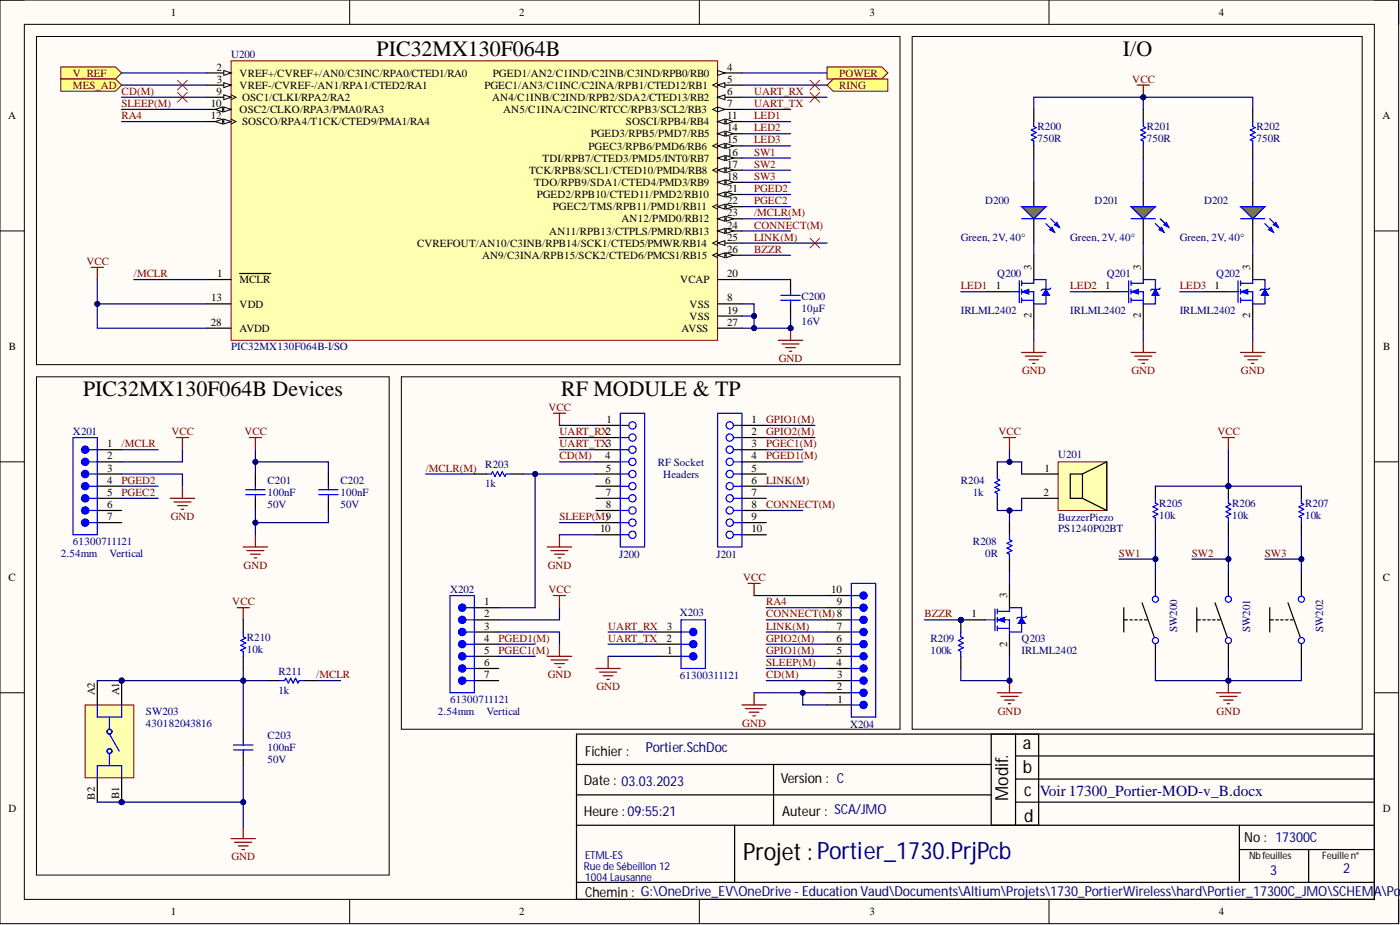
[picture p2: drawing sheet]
<svg xmlns="http://www.w3.org/2000/svg" width="292mm" height="193mm" viewBox="0 0 292 193" stroke-linecap="round" stroke-linejoin="round" font-family="sans-serif">
<defs><g id="words">
<text font-size="5" x="155" y="179.4">Projet : Portier_1730.PrjPcb</text>
<g font-size="4.6">
<text x="78.6" y="11.7">PIC32MX130F064B</text>
<text x="234.3" y="11.7">I/O</text>
<text x="17.3" y="82.7">PIC32MX130F064B Devices</text>
<text x="117.1" y="82.7">RF MODULE &amp; TP</text>
</g>
<g font-size="3.7">
<text x="213.4" y="156.2">a</text>
<text x="213.4" y="161.3">b</text>
<text x="210.4" y="167.1" transform="rotate(-90 210.4 167.1)">Modif.</text>
<text x="213.7" y="166.1">c</text>
<text x="213.7" y="171.4">d</text>
</g>
<text font-size="3.2" fill="#000080" x="217" y="166.2">Voir17300_Portier-MOD-v_B.docx</text>
<g font-size="2.9">
<text x="122.1" y="157.7">Fichier :</text>
<text x="121.8" y="163.8">Date : 03.03.2023</text>
<text x="162.9" y="163.3">Version : C</text>
<text x="121.8" y="170.1">Heure : 09:55:21</text>
<text x="163.2" y="170.1">Auteur : SCA/JMO</text>
<text x="259.6" y="175.7">No : 17300C</text>
<text x="122.1" y="187.1">Chemin : G:\OneDrive_EV\OneDrive - Education Vaud\Documents\Altium\Projets\1730_PortierWireless\hard\Portier_17300C_JMO\SCHEMA\Por</text>
</g>
<g font-size="2.9" fill="#000080">
<text x="134.7" y="156.9">Portier.SchDoc</text>
<text x="265" y="182.6">3</text>
<text x="280.2" y="182">2</text>
</g>
<g font-size="2.3">
<text x="35.6" y="3.3">1</text>
<text x="108.4" y="3.3">2</text>
<text x="181.4" y="3.3">3</text>
<text x="254.3" y="3.3">4</text>
<text x="45.2" y="14.7">2</text>
<text x="45.3" y="17.2">3</text>
<text x="50" y="16">VREF+/CVREF+/AN0/C3INC/RPA0/CTED1/RA0</text>
<text x="102.9" y="16">PGED1/AN2/C1IND/C2INB/C3IND/RPB0/RB0</text>
<text x="151.7" y="14.7">4</text>
<text x="151.7" y="17.2">5</text>
<text x="44" y="22.3">10</text>
<text x="45.2" y="19.8">9</text>
<text x="50" y="18.5">VREF-/CVREF-/AN1/RPA1/CTED2/RA1</text>
<text x="50" y="23.6">OSC2/CLKO/RPA3/PMA0/RA3</text>
<text x="50.5" y="21.1">OSC1/CLKI/RPA2/RA2</text>
<text x="101.1" y="18.5">PGEC1/AN3/C1INC/C2INA/RPB1/CTED12/RB1</text>
<text x="102.7" y="21.1">AN4/C1INB/C2IND/RPB2/SDA2/CTED13/RB2</text>
<text x="105" y="23.6">AN5/C1INA/C2INC/RTCC/RPB3/SCL2/RB3</text>
<text x="151.7" y="19.8">6</text>
<text x="151.7" y="22.3">7</text>
<text x="1.7" y="24.9">A</text>
<text x="44" y="24.9">12</text>
<text x="50.5" y="26.1">SOSCO/RPA4/T1CK/CTED9/PMA1/RA4</text>
<text x="123.2" y="28.7">PGED3/RPB5/PMD7/RB5</text>
<text x="130.6" y="26.1">SOSCI/RPB4/RB4</text>
<text x="151.7" y="24.9">11</text>
<text x="151.7" y="27.4">14</text>
<text x="151.7" y="29.9">15</text>
<text x="288.4" y="24.9">A</text>
<text x="113.2" y="33.7">TDI/RPB7/CTED3/PMD5/INT0/RB7</text>
<text x="122.8" y="31.2">PGEC3/RPB6/PMD6/RB6</text>
<text x="151.7" y="32.5">16</text>
<text x="151.7" y="35">17</text>
<text x="110.4" y="36.3">TCK/RPB8/SCL1/CTED10/PMD4/RB8</text>
<text x="111.5" y="38.8">TDO/RPB9/SDA1/CTED4/PMD3/RB9</text>
<text x="112" y="41.3">PGED2/RPB10/CTED11/PMD2/RB10</text>
<text x="151.7" y="37.5">18</text>
<text x="151.7" y="40.1">21</text>
<text x="115.4" y="43.9">PGEC2/TMS/RPB11/PMD1/RB11</text>
<text x="129.7" y="46.4">AN12/PMD0/RB12</text>
<text x="151.7" y="42.6">22</text>
<text x="151.7" y="45.1">23</text>
<text x="151.7" y="47.7">24</text>
<text x="87" y="51.5">CVREFOUT/AN10/C3INB/RPB14/SCK1/CTED5/PMWR/RB14</text>
<text x="114.6" y="48.9">AN11/RPB13/CTPLS/PMRD/RB13</text>
<text x="151.7" y="50.2">25</text>
<text x="151.7" y="52.7">26</text>
<text x="45.3" y="57.8">1</text>
<text x="50" y="59.1">MCLR</text>
<text x="100.6" y="54">AN9/C3INA/RPB15/SCK2/CTED6/PMCS1/RB15</text>
<text x="141.9" y="59.1">VCAP</text>
<text x="151.7" y="57.8">20</text>
<text x="215.2" y="56.3" transform="rotate(-90 215.2 56.3)">3</text>
<text x="238" y="56.3" transform="rotate(-90 238 56.3)">3</text>
<text x="260.9" y="56.3" transform="rotate(-90 260.9 56.3)">3</text>
<text x="44.1" y="62.9">13</text>
<text x="50" y="64.2">VDD</text>
<text x="143.9" y="64.2">VSS</text>
<text x="151.7" y="62.9">8</text>
<text x="151.7" y="65.4">19</text>
<text x="207.7" y="60.4">1</text>
<text x="230.6" y="60.4">1</text>
<text x="253.4" y="60.4">1</text>
<text x="44" y="68">28</text>
<text x="50" y="69.2">AVDD</text>
<text x="142.2" y="69.2">AVSS</text>
<text x="143.9" y="66.7">VSS</text>
<text x="151.7" y="68">27</text>
<text x="215.2" y="66.4" transform="rotate(-90 215.2 66.4)">2</text>
<text x="238" y="66.4" transform="rotate(-90 238 66.4)">2</text>
<text x="260.9" y="66.4" transform="rotate(-90 260.9 66.4)">2</text>
<text x="1.9" y="73">B</text>
<text x="288.6" y="73">B</text>
<text x="126.5" y="88.2">1</text>
<text x="156.8" y="88.2">1</text>
<text x="22.3" y="95.8">2</text>
<text x="22.3" y="93.3">1</text>
<text x="126.3" y="95.8">4</text>
<text x="156.8" y="90.8">2</text>
<text x="156.8" y="93.3">3</text>
<text x="156.8" y="95.8">4</text>
<text x="22.3" y="98.4">3</text>
<text x="22.3" y="100.9">4</text>
<text x="126.3" y="100.9">6</text>
<text x="126.4" y="98.4">5</text>
<text x="156.8" y="98.4">5</text>
<text x="156.8" y="100.9">6</text>
<text x="217.9" y="98.4">1</text>
<text x="22.3" y="103.5">5</text>
<text x="22.3" y="106">6</text>
<text x="126.4" y="103.5">7</text>
<text x="126.4" y="106">8</text>
<text x="156.8" y="103.5">7</text>
<text x="156.8" y="106">8</text>
<text x="217.7" y="103.5">2</text>
<text x="22.3" y="108.5">7</text>
<text x="125.2" y="111.1">10</text>
<text x="156.8" y="108.5">9</text>
<text x="156.8" y="111.1">10</text>
<text x="1.8" y="121.2">C</text>
<text x="173.4" y="123.7">10</text>
<text x="210.1" y="124.7" transform="rotate(-90 210.1 124.7)">3</text>
<text x="288.5" y="121.2">C</text>
<text x="101" y="128.8">2</text>
<text x="101" y="126.3">1</text>
<text x="101" y="131.3">3</text>
<text x="139.1" y="131.3">3</text>
<text x="174.6" y="131.3">7</text>
<text x="174.6" y="126.3">9</text>
<text x="202.7" y="128.8">1</text>
<text x="101" y="133.9">4</text>
<text x="101" y="136.4">5</text>
<text x="139.1" y="133.9">2</text>
<text x="139.2" y="136.4">1</text>
<text x="174.5" y="133.9">6</text>
<text x="174.6" y="136.4">5</text>
<text x="210.1" y="134.9" transform="rotate(-90 210.1 134.9)">2</text>
<text x="101" y="138.9">6</text>
<text x="101" y="141.5">7</text>
<text x="174.5" y="138.9">4</text>
<text x="174.7" y="141.5">3</text>
<text x="19.8" y="145" transform="rotate(-90 19.8 145)">A2</text>
<text x="24.9" y="145" transform="rotate(-90 24.9 145)">A1</text>
<text x="174.6" y="144">2</text>
<text x="174.8" y="146.6">1</text>
<text x="19.8" y="166.8" transform="rotate(-90 19.8 166.8)">B2</text>
<text x="24.9" y="166.7" transform="rotate(-90 24.9 166.7)">B1</text>
<text x="1.8" y="169.4">D</text>
<text x="288.5" y="169.4">D</text>
<text x="35.6" y="190.9">1</text>
<text x="108.4" y="190.9">2</text>
<text x="181.4" y="190.9">3</text>
<text x="254.3" y="190.9">4</text>
</g>
<g font-size="2.3" fill="#800000">
<text x="15.2" y="16">V_REF</text>
<text x="175.1" y="16">POWER</text>
<text x="236.2" y="17.2">VCC</text>
<text x="15.2" y="18.5">MES_AD</text>
<text x="25.4" y="19.8">CD(M)</text>
<text x="25.4" y="22.3">SLEEP(M)</text>
<text x="157.3" y="22.3">UART_TX</text>
<text x="157.3" y="19.8">UART_RX</text>
<text x="175.1" y="18.5">RING</text>
<text x="25.4" y="24.9">RA4</text>
<text x="157.3" y="24.9">LED1</text>
<text x="157.3" y="27.4">LED2</text>
<text x="157.3" y="29.9">LED3</text>
<text x="157.3" y="32.5">SW1</text>
<text x="157.3" y="35">SW2</text>
<text x="157.3" y="40.1">PGED2</text>
<text x="157.3" y="37.5">SW3</text>
<text x="157.3" y="42.6">PGEC2</text>
<text x="157.3" y="45.1">/MCLR(M)</text>
<text x="157.3" y="47.7">CONNECT(M)</text>
<text x="157.3" y="50.2">LINK(M)</text>
<text x="157.3" y="52.7">BZZR</text>
<text x="18" y="55.3">VCC</text>
<text x="27.9" y="57.8">/MCLR</text>
<text x="200.5" y="60.4">LED1</text>
<text x="223.3" y="60.4">LED2</text>
<text x="246.1" y="60.4">LED3</text>
<text x="162.5" y="75.6">GND</text>
<text x="213.2" y="78.1">GND</text>
<text x="236.1" y="78.1">GND</text>
<text x="258.9" y="78.1">GND</text>
<text x="114.4" y="85.7">VCC</text>
<text x="159.9" y="88.2">GPIO1(M)</text>
<text x="25.4" y="93.3">/MCLR</text>
<text x="35.8" y="90.8">VCC</text>
<text x="51" y="90.8">VCC</text>
<text x="116.7" y="93.3">UART_TX3</text>
<text x="116.7" y="90.8">UART_RX2</text>
<text x="116.7" y="95.8">CD(M)</text>
<text x="159.9" y="95.8">PGED1(M)</text>
<text x="159.9" y="93.3">PGEC1(M)</text>
<text x="159.9" y="90.8">GPIO2(M)</text>
<text x="208.3" y="90.8">VCC</text>
<text x="254" y="90.8">VCC</text>
<text x="25.4" y="100.9">PGED2</text>
<text x="88.8" y="98.4">/MCLR(M)</text>
<text x="159.9" y="100.9">LINK(M)</text>
<text x="25.4" y="103.5">PGEC2</text>
<text x="159.9" y="106">CONNECT(M)</text>
<text x="35.6" y="108.5">GND</text>
<text x="116.7" y="108.5">SLEEP(M)9</text>
<text x="50.8" y="118.7">GND</text>
<text x="114.3" y="118.7">GND</text>
<text x="233.5" y="116.1">SW1</text>
<text x="248.7" y="116.1">SW2</text>
<text x="263.9" y="116.1">SW3</text>
<text x="114.4" y="123.7">VCC</text>
<text x="155" y="121.2">VCC</text>
<text x="48.5" y="126.3">VCC</text>
<text x="126.9" y="131.3">UART_RX</text>
<text x="159.9" y="126.3">RA4</text>
<text x="159.9" y="131.3">LINK(M)</text>
<text x="159.9" y="128.8">CONNECT(M)8</text>
<text x="192.9" y="128.8">BZZR</text>
<text x="104" y="133.9">PGED1(M)</text>
<text x="104" y="136.4">PGEC1(M)</text>
<text x="126.9" y="133.9">UART_TX</text>
<text x="159.9" y="136.4">GPIO1(M)</text>
<text x="159.9" y="133.9">GPIO2(M)</text>
<text x="66" y="141.5">/MCLR</text>
<text x="114.3" y="141.5">GND</text>
<text x="159.9" y="138.9">SLEEP(M)</text>
<text x="159.9" y="141.5">CD(M)</text>
<text x="124.4" y="144">GND</text>
<text x="208.2" y="149.1">GND</text>
<text x="253.8" y="149.1">GND</text>
<text x="154.9" y="151.6">GND</text>
<text x="48.3" y="179.5">GND</text>
</g>
<g font-size="2.3" fill="#000080">
<text x="48.2" y="12.2">U200</text>
<text x="216.5" y="27.1">R200</text>
<text x="216.5" y="29.7">750R</text>
<text x="239.3" y="27.1">R201</text>
<text x="239.3" y="29.7">750R</text>
<text x="262.1" y="27.1">R202</text>
<text x="262.1" y="29.7">750R</text>
<text x="205.5" y="42.6">D200</text>
<text x="228.4" y="42.6">D201</text>
<text x="251.2" y="42.6">D202</text>
<text x="200.5" y="50.2">Green, 2V, 40°</text>
<text x="223.3" y="50.2">Green, 2V, 40°</text>
<text x="246.1" y="50.2">Green, 2V, 40°</text>
<text x="208.1" y="57.8">Q200</text>
<text x="230.9" y="57.8">Q201</text>
<text x="253.8" y="57.8">Q202</text>
<text x="167.2" y="62.6">C200</text>
<text x="167.2" y="65.2">10µF</text>
<text x="200.5" y="65.4">IRLML2402</text>
<text x="223.3" y="65.4">IRLML2402</text>
<text x="246.1" y="65.4">IRLML2402</text>
<text x="167.2" y="67.7">16V</text>
<text x="48.2" y="73">PIC32MX130F064B-I/SO</text>
<text x="15.2" y="90.8">X201</text>
<text x="220.8" y="95.6">U201</text>
<text x="55.8" y="100.9">C201</text>
<text x="71.1" y="100.9">C202</text>
<text x="101.2" y="97.6">R203</text>
<text x="101.2" y="101.7">1k</text>
<text x="137.3" y="97.1">RF Socket</text>
<text x="138.4" y="99.6">Headers</text>
<text x="200.5" y="100.9">R204</text>
<text x="55.8" y="106">50V</text>
<text x="55.8" y="103.5">100nF</text>
<text x="71.1" y="106">50V</text>
<text x="71.1" y="103.5">100nF</text>
<text x="203" y="103.5">1k</text>
<text x="241.8" y="105.7">R205</text>
<text x="257.1" y="105.7">R206</text>
<text x="272.3" y="105.7">R207</text>
<text x="15.2" y="113.6">61300711121</text>
<text x="203" y="113.6">R208</text>
<text x="220.8" y="111.1">PS1240P02BT</text>
<text x="220.8" y="108.8">BuzzerPiezo</text>
<text x="241.8" y="108.3">10k</text>
<text x="257.1" y="108.3">10k</text>
<text x="272.3" y="108.3">10k</text>
<text x="12.7" y="116.1">2.54mm</text>
<text x="22.8" y="116.1">Vertical</text>
<text x="129.2" y="116.4">J200</text>
<text x="149.5" y="116.4">J201</text>
<text x="205.5" y="116.1">0R</text>
<text x="93.9" y="123.7">X202</text>
<text x="141.9" y="128.6">X203</text>
<text x="245.6" y="131.8" transform="rotate(-90 245.6 131.8)">SW200</text>
<text x="260.9" y="131.8" transform="rotate(-90 260.9 131.8)">SW201</text>
<text x="276.1" y="131.8" transform="rotate(-90 276.1 131.8)">SW202</text>
<text x="51.5" y="133.6">R210</text>
<text x="51.5" y="136.2">10k</text>
<text x="194.1" y="133.9">R209</text>
<text x="194.1" y="136.4">100k</text>
<text x="213.2" y="133.9">Q203</text>
<text x="213.2" y="136.4">IRLML2402</text>
<text x="58.1" y="140.7">R211</text>
<text x="141.9" y="141.7">61300311121</text>
<text x="30.5" y="149.1">SW203</text>
<text x="58.1" y="144.8">1k</text>
<text x="91.4" y="149.1">2.54mm</text>
<text x="93.9" y="146.6">61300711121</text>
<text x="101.5" y="149.1">Vertical</text>
<text x="30.5" y="151.6">430182043816</text>
<text x="55.8" y="154.2">C203</text>
<text x="177.4" y="151.9">X204</text>
<text x="55.8" y="159.2">50V</text>
<text x="55.8" y="156.7">100nF</text>
<text x="122.1" y="179.2">ETML-ES</text>
<text x="121.8" y="181.5">Rue de Sébeillon 12</text>
<text x="122.1" y="183.7">1004Lausanne</text>
</g>
<g font-size="2.1">
<text x="260.6" y="179.2">Nbfeuilles</text>
<text x="275.8" y="179.2">Feuillen°</text>
</g>
</g></defs>
<path d="M0 0h291.8v192.7h-291.8z" fill-rule="evenodd" fill="#fffcf8"/>
<path d="M0 0h291.8v192.7h-291.8z" fill="none" stroke="#000" stroke-width=".21"/>
<path d="M5.1 5.1h281.6v182.5h-281.6z" fill-rule="evenodd" fill="#fffcf8"/>
<g fill="none" stroke="#000" stroke-width=".21">
<path d="M0 0h5.1M5.1 5.1h281.6v182.5h-281.6zM73 0v5.1M145.9 0v5.1M218.9 0v5.1M286.7 0h5.1v5.1M0 48.2h5.1M286.7 48.2h5.1M0 96.4h5.1M286.7 96.4h5.1M0 144.5h5.1M286.7 144.5h5.1"/>
<path d="M73 187.6v5.1M145.9 187.6v5.1M218.9 187.6v5.1M291.8 187.6v5.1"/>
</g>
<g fill="none" stroke="#000" stroke-width=".25">
<path d="M120.3 153.1h166.4v34.5h-166.4zM120.3 159.5h86.5M161.4 159.5v12.7M206.8 153.1v19.1M211.9 153.1v19.1M211.9 157.7h74.8M216.7 153.1v19.1M120.3 172.2h166.4M120.3 165.8h86.5M153.3 172.2v11.9M211.9 162.5h74.8M211.9 167.3h74.8"/>
<path d="M258.6 172.2v11.6M258.6 177.2h28.1M273 177.2v6.9M120.3 184.1h166.4"/>
</g>
<path d="M220.8 96.4h10.1v10.1h-10.1z" fill-rule="evenodd" fill="#ffffb0"/>
<path d="M220.8 96.4h10.1v10.1h-10.1z" fill="none" stroke="#800000" stroke-width=".21"/>
<path d="M213.2 98.9h7.6M225.8 98.9h-2.5v5.1h2.5M225.8 98.9l5.1-2.5v10.1l-5.1-2.5M225.8 98.9v5.1M213.2 104h7.6" fill="none" stroke="#000" stroke-width=".25"/>
<path d="M237.3 17.8h2.5M238.5 17.8v2.5" fill="none" stroke="#800000" stroke-width=".25"/>
<circle cx="238.5" cy="20.3" r=".51" fill="#000080"/>
<circle cx="238.5" cy="20.3" r=".51" fill="none" stroke="#000080" stroke-width=".21"/>
<path d="M209.4 91.3h2.5M210.6 91.3v2.5M208.1 144.5h5.1M208.8 145.3h3.6M209.6 146h2M210.4 146.8h.5M210.6 142v2.5" fill="none" stroke="#800000" stroke-width=".25"/>
<circle cx="210.6" cy="142" r=".51" fill="#000080"/>
<circle cx="210.6" cy="142" r=".51" fill="none" stroke="#000080" stroke-width=".21"/>
<g fill="none" stroke="#800000" stroke-width=".25">
<path d="M213.2 73.5h5M213.9 74.3h3.6M214.7 75.1h2M215.4 75.8h.5M215.7 71v2.5M236 73.5h5.1M236.8 74.3h3.5M237.5 75.1h2M238.3 75.8h.5M238.5 71v2.5M258.8 73.5h5.1M259.6 74.3h3.5"/>
<path d="M260.4 75.1h2M261.1 75.8h.5M261.4 71v2.5M255 91.3h2.6M256.3 91.3v2.5M253.8 144.5h5M254.5 145.3h3.6M255.3 146h2M256 146.8h.6M256.3 142v2.5"/>
</g>
<circle cx="256.3" cy="142" r=".51" fill="#000080"/>
<circle cx="256.3" cy="142" r=".51" fill="none" stroke="#000080" stroke-width=".21"/>
<path d="M49.5 126.8h2.5M50.8 126.8v2.5" fill="none" stroke="#800000" stroke-width=".25"/>
<path d="M241.1 101.4v2.6M241.1 109v2.6" fill="none" stroke="#000" stroke-width=".25"/>
<path d="M241.1 104v1l.5 .2-1 .5 1 .5-1 .5 1 .6-1 .5 .5 .2v1" fill="none" stroke="#00f" stroke-width=".25"/>
<circle cx="256.3" cy="101.4" r=".51" fill="#000080"/>
<circle cx="256.3" cy="101.4" r=".51" fill="none" stroke="#000080" stroke-width=".21"/>
<path d="M256.3 101.4v2.6" fill="none" stroke="#000" stroke-width=".25"/>
<circle cx="256.3" cy="101.4" r=".51" fill="#000080"/>
<circle cx="256.3" cy="101.4" r=".51" fill="none" stroke="#000080" stroke-width=".21"/>
<path d="M256.3 109v2.6M271.5 101.4v2.6M271.5 109v2.6" fill="none" stroke="#000" stroke-width=".25"/>
<path d="M256.3 104v1l.5 .2-1 .5 1 .5-1 .5 1 .6-1 .5 .5 .2v1M271.5 104v1l.5 .2-1 .5 1 .5-1 .5 1 .6-1 .5 .5 .2v1" fill="none" stroke="#00f" stroke-width=".25"/>
<path d="M162.4 71h5.1M163.2 71.8h3.5M163.9 72.5h2.1M164.7 73.3h.5M164.9 68.5v2.5M52 91.3h2.6M53.3 91.3v2.5M50.8 114.1h5M51.5 114.9h3.6M52.3 115.6h2M53 116.4h.5M53.3 111.6v2.5" fill="none" stroke="#800000" stroke-width=".25"/>
<circle cx="164.9" cy="68.5" r=".51" fill="#000080"/>
<circle cx="164.9" cy="68.5" r=".51" fill="none" stroke="#000080" stroke-width=".21"/>
<path d="M19 55.8h2.6M20.3 55.8v2.5" fill="none" stroke="#800000" stroke-width=".25"/>
<path d="M172.6 14h11.4l1.2 1.2-1.2 1.3h-11.4z" fill-rule="evenodd" fill="#ffff80"/>
<path d="M172.6 14h11.4l1.2 1.2-1.2 1.3h-11.4z" fill="none" stroke="#800000" stroke-width=".21"/>
<path d="M172.6 17.8l1.2-1.3h11.4v2.5h-11.4z" fill-rule="evenodd" fill="#ffff80"/>
<path d="M172.6 17.8l1.2-1.3h11.4v2.5h-11.4z" fill="none" stroke="#800000" stroke-width=".21"/>
<path d="M12.7 14h11.4l1.3 1.2-1.3 1.3h-11.4z" fill-rule="evenodd" fill="#ffff80"/>
<path d="M12.7 14h11.4l1.3 1.2-1.3 1.3h-11.4z" fill="none" stroke="#800000" stroke-width=".21"/>
<path d="M12.7 16.5h11.4l1.3 1.3-1.3 1.2h-11.4z" fill-rule="evenodd" fill="#ffff80"/>
<path d="M12.7 16.5h11.4l1.3 1.3-1.3 1.2h-11.4z" fill="none" stroke="#800000" stroke-width=".21"/>
<path d="M7.6 7.6h180.2v68.5h-180.2zM190.3 7.6h93.9v144.5h-93.9zM7.6 78.6h73.6v104h-73.6zM83.7 78.6h104.1v73.5h-104.1z" fill="none" stroke="#000" stroke-width=".21"/>
<path d="M124.3 139.5h5.1M126.9 136.9v2.6M125.1 140.2h3.6M125.9 141h2M126.6 141.7h.5" fill="none" stroke="#800000" stroke-width=".25"/>
<path d="M48.2 12.7h101.5v58.3h-101.5z" fill-rule="evenodd" fill="#ffffb0"/>
<path d="M48.2 12.7h101.5v58.3h-101.5z" fill="none" stroke="#800000" stroke-width=".21"/>
<path d="M43.1 15.2h5.1M43.1 58.3h5.1M50 57.1h6.5" fill="none" stroke="#000" stroke-width=".25"/>
<path d="M46.7 14.7l1.5 .5-1.5 .5z" fill="#f8fcff"/>
<path d="M46.7 14.7l1.5 .5-1.5 .5z" fill="none" stroke="#000" stroke-width=".21"/>
<path d="M43.1 17.8h5.1" fill="none" stroke="#000" stroke-width=".25"/>
<path d="M46.7 17.2l1.5 .6-1.5 .5z" fill="#f8fcff"/>
<path d="M46.7 17.2l1.5 .6-1.5 .5z" fill="none" stroke="#000" stroke-width=".21"/>
<path d="M149.7 15.2h5.1" fill="none" stroke="#000" stroke-width=".25"/>
<path d="M149.7 14.7l1.5 .5-1.5 .5z" fill="#f8fcff"/>
<path d="M149.7 14.7l1.5 .5-1.5 .5z" fill="none" stroke="#000" stroke-width=".21"/>
<path d="M149.7 17.8h5.1" fill="none" stroke="#000" stroke-width=".25"/>
<path d="M149.7 17.8l1.5-.6v1.1z" fill="#f8fcff"/>
<path d="M149.7 17.8l1.5-.6v1.1zM149.7 17.2l-1 .6 1 .5" fill="none" stroke="#000" stroke-width=".21"/>
<path d="M149.7 20.3h5.1" fill="none" stroke="#000" stroke-width=".25"/>
<path d="M149.7 20.3l1.5-.5v1z" fill="#f8fcff"/>
<path d="M149.7 20.3l1.5-.5v1z" fill="none" stroke="#000" stroke-width=".21"/>
<path d="M149.7 22.8h5.1" fill="none" stroke="#000" stroke-width=".25"/>
<path d="M149.7 22.3l1.5 .5-1.5 .5z" fill="#f8fcff"/>
<path d="M149.7 22.3l1.5 .5-1.5 .5zM149.7 22.3l-1 .5 1 .5" fill="none" stroke="#000" stroke-width=".21"/>
<path d="M43.1 20.3h5.1M149.7 63.4h5.1" fill="none" stroke="#000" stroke-width=".25"/>
<path d="M46.7 19.8l1.5 .5-1.5 .5z" fill="#f8fcff"/>
<path d="M46.7 19.8l1.5 .5-1.5 .5zM48.2 19.8l1 .5-1 .5" fill="none" stroke="#000" stroke-width=".21"/>
<path d="M43.1 22.8h5.1" fill="none" stroke="#000" stroke-width=".25"/>
<path d="M46.7 22.3l1.5 .5-1.5 .5z" fill="#f8fcff"/>
<path d="M46.7 22.3l1.5 .5-1.5 .5z" fill="none" stroke="#000" stroke-width=".21"/>
<path d="M44.9 22.8l1.5-.5v1z" fill="#f8fcff"/>
<path d="M44.9 22.8l1.5-.5v1z" fill="none" stroke="#000" stroke-width=".21"/>
<path d="M149.7 25.4h5.1" fill="none" stroke="#000" stroke-width=".25"/>
<path d="M149.7 25.4l1.5-.5v1z" fill="#f8fcff"/>
<path d="M149.7 25.4l1.5-.5v1z" fill="none" stroke="#000" stroke-width=".21"/>
<path d="M151.5 24.9l1.5 .5-1.5 .5z" fill="#f8fcff"/>
<path d="M151.5 24.9l1.5 .5-1.5 .5z" fill="none" stroke="#000" stroke-width=".21"/>
<path d="M43.1 25.4h5.1" fill="none" stroke="#000" stroke-width=".25"/>
<path d="M46.7 24.9l1.5 .5-1.5 .5z" fill="#f8fcff"/>
<path d="M46.7 24.9l1.5 .5-1.5 .5z" fill="none" stroke="#000" stroke-width=".21"/>
<path d="M44.9 25.4l1.5-.5v1z" fill="#f8fcff"/>
<path d="M44.9 25.4l1.5-.5v1zM48.2 24.9l1 .5-1 .5" fill="none" stroke="#000" stroke-width=".21"/>
<path d="M149.7 27.9h5.1M43.1 63.4h5.1" fill="none" stroke="#000" stroke-width=".25"/>
<path d="M149.7 27.9l1.5-.5v1z" fill="#f8fcff"/>
<path d="M149.7 27.9l1.5-.5v1z" fill="none" stroke="#000" stroke-width=".21"/>
<path d="M151.5 27.4l1.5 .5-1.5 .5z" fill="#f8fcff"/>
<path d="M151.5 27.4l1.5 .5-1.5 .5z" fill="none" stroke="#000" stroke-width=".21"/>
<path d="M149.7 30.4h5.1" fill="none" stroke="#000" stroke-width=".25"/>
<path d="M149.7 30.4l1.5-.5v1z" fill="#f8fcff"/>
<path d="M149.7 30.4l1.5-.5v1z" fill="none" stroke="#000" stroke-width=".21"/>
<path d="M151.5 29.9l1.5 .5-1.5 .5z" fill="#f8fcff"/>
<path d="M149.7 29.9l-1 .5 1 .5M151.5 29.9l1.5 .5-1.5 .5z" fill="none" stroke="#000" stroke-width=".21"/>
<path d="M149.7 33h5.1" fill="none" stroke="#000" stroke-width=".25"/>
<path d="M149.7 33l1.5-.5v1z" fill="#f8fcff"/>
<path d="M149.7 33l1.5-.5v1z" fill="none" stroke="#000" stroke-width=".21"/>
<path d="M151.5 32.5l1.5 .5-1.5 .5z" fill="#f8fcff"/>
<path d="M151.5 32.5l1.5 .5-1.5 .5z" fill="none" stroke="#000" stroke-width=".21"/>
<path d="M149.7 35.5h5.1" fill="none" stroke="#000" stroke-width=".25"/>
<path d="M149.7 35.5l1.5-.5v1z" fill="#f8fcff"/>
<path d="M149.7 35.5l1.5-.5v1z" fill="none" stroke="#000" stroke-width=".21"/>
<path d="M151.5 35l1.5 .5-1.5 .5z" fill="#f8fcff"/>
<path d="M149.7 35l-1 .5 1 .5M151.5 35l1.5 .5-1.5 .5z" fill="none" stroke="#000" stroke-width=".21"/>
<path d="M149.7 38h5.1" fill="none" stroke="#000" stroke-width=".25"/>
<path d="M149.7 38l1.5-.5v1z" fill="#f8fcff"/>
<path d="M149.7 38l1.5-.5v1z" fill="none" stroke="#000" stroke-width=".21"/>
<path d="M151.5 37.5l1.5 .5-1.5 .5z" fill="#f8fcff"/>
<path d="M151.5 37.5l1.5 .5-1.5 .5z" fill="none" stroke="#000" stroke-width=".21"/>
<path d="M149.7 58.3h5.1M149.7 40.6h5.1M149.7 65.9h5.1" fill="none" stroke="#000" stroke-width=".25"/>
<path d="M149.7 40.6l1.5-.5v1z" fill="#f8fcff"/>
<path d="M149.7 40.6l1.5-.5v1z" fill="none" stroke="#000" stroke-width=".21"/>
<path d="M151.5 40.1l1.5 .5-1.5 .5z" fill="#f8fcff"/>
<path d="M151.5 40.1l1.5 .5-1.5 .5z" fill="none" stroke="#000" stroke-width=".21"/>
<path d="M149.7 43.1h5.1" fill="none" stroke="#000" stroke-width=".25"/>
<path d="M149.7 43.1l1.5-.5v1z" fill="#f8fcff"/>
<path d="M149.7 43.1l1.5-.5v1z" fill="none" stroke="#000" stroke-width=".21"/>
<path d="M151.5 42.6l1.5 .5-1.5 .5z" fill="#f8fcff"/>
<path d="M149.7 42.6l-1 .5 1 .5M151.5 42.6l1.5 .5-1.5 .5z" fill="none" stroke="#000" stroke-width=".21"/>
<path d="M149.7 45.6h5.1" fill="none" stroke="#000" stroke-width=".25"/>
<path d="M149.7 45.6l1.5-.5v1.1z" fill="#f8fcff"/>
<path d="M149.7 45.6l1.5-.5v1.1z" fill="none" stroke="#000" stroke-width=".21"/>
<path d="M151.5 45.1l1.5 .5-1.5 .6z" fill="#f8fcff"/>
<path d="M151.5 45.1l1.5 .5-1.5 .6z" fill="none" stroke="#000" stroke-width=".21"/>
<path d="M149.7 48.2h5.1" fill="none" stroke="#000" stroke-width=".25"/>
<path d="M149.7 48.2l1.5-.5v1z" fill="#f8fcff"/>
<path d="M149.7 48.2l1.5-.5v1z" fill="none" stroke="#000" stroke-width=".21"/>
<path d="M151.5 47.7l1.5 .5-1.5 .5z" fill="#f8fcff"/>
<path d="M151.5 47.7l1.5 .5-1.5 .5z" fill="none" stroke="#000" stroke-width=".21"/>
<path d="M149.7 50.7h5.1" fill="none" stroke="#000" stroke-width=".25"/>
<path d="M149.7 50.7l1.5-.5v1z" fill="#f8fcff"/>
<path d="M149.7 50.7l1.5-.5v1zM149.7 50.2l-1 .5 1 .5" fill="none" stroke="#000" stroke-width=".21"/>
<path d="M149.7 53.3h5.1" fill="none" stroke="#000" stroke-width=".25"/>
<path d="M149.7 53.3l1.5-.6v1.1z" fill="#f8fcff"/>
<path d="M149.7 53.3l1.5-.6v1.1z" fill="none" stroke="#000" stroke-width=".21"/>
<path d="M151.5 52.7l1.5 .6-1.5 .5z" fill="#f8fcff"/>
<path d="M149.7 52.7l-1 .6 1 .5M151.5 52.7l1.5 .6-1.5 .5z" fill="none" stroke="#000" stroke-width=".21"/>
<g fill="none" stroke="#000" stroke-width=".25">
<path d="M215.7 53.3v5M43.1 68.5h5.1M149.7 68.5h5.1M205.5 60.9h5.1M215.7 63.4v5.1M53.3 98.9v2.5M68.5 98.9v2.5M53.3 104v2.5M68.5 104v2.5M241.1 119.2v5M256.3 119.2v5M271.5 119.2v5"/>
<path d="M234.5 129.3h.7M234.5 126.8v5M235.7 129.3h.5M236.8 129.3h.5M237.8 129.3h.5M238.3 125.8l2.5 7.1M238.8 129.3h.5M241.1 134.4v5.1M249.7 129.3h.8M249.7 126.8v5M251 129.3h.5M252 129.3h.5"/>
<path d="M253 129.3h.5M253.5 125.8l2.5 7.1M254 129.3h.5M256.3 134.4v5.1M264.9 129.3h.8M264.9 126.8v5M266.2 129.3h.5M267.2 129.3h.5M268.2 129.3h.5M268.7 125.8l2.6 7.1M269.2 129.3h.5M271.5 134.4v5.1"/>
<path d="M50.8 152.1v2.6M50.8 157.2v2.5"/>
</g>
<path d="M36.8 91.3h2.5M38.1 91.3v2.5M35.5 104h5.1M36.3 104.7h3.5M37 105.5h2.1M37.8 106.2h.5M38.1 101.4v2.6M48.2 174.9h5.1M49 175.7h3.5M49.7 176.5h2.1M50.5 177.2h.5M50.8 172.4v2.5" fill="none" stroke="#800000" stroke-width=".25"/>
<g fill="none" stroke="#00f" stroke-width=".25">
<path d="M212.6 58.6v4.5M213.2 59.1h2.5M213.2 58.6v1M210.6 60.9h2M213.2 60.9h2.5v2.5M213.2 62.6h2.5M213.2 60.4v1M213.2 62.1v1M51.3 102.2h4M51.3 103.2h4M53.3 101.4v.8M53.3 103.2v.8"/>
<path d="M66.5 102.2h4M66.5 103.2h4M68.5 101.4v.8M68.5 103.2v.8M241.1 133a.63 .63 0 0 0-.6 .8 .63 .63 0 0 0 1 .3 .63 .63 0 0 0-.2-1l-.2-.1M241.1 124.4a.63 .63 0 0 0-.6 .8 .63 .63 0 0 0 1 .3 .63 .63 0 0 0-.2-1.1h-.2M256.3 124.4a.63 .63 0 0 0-.6 .8 .63 .63 0 0 0 1 .3 .63 .63 0 0 0-.1-1.1h-.3M271.5 133a.63 .63 0 0 0-.6 .8 .63 .63 0 0 0 1 .3 .63 .63 0 0 0-.1-1l-.2-.1M271.5 124.4a.63 .63 0 0 0-.6 .8 .63 .63 0 0 0 1 .3 .63 .63 0 0 0-.1-1.1h-.2M48.7 155.4h4.1M48.7 156.4h4.1M50.8 154.7v.7"/>
<path d="M50.8 156.4v.8"/>
<circle cx="256.3" cy="133.6" r=".64"/>
</g>
<path d="M213.2 60.9l1.5-.5v1z" fill="#00f"/>
<path d="M213.2 60.9l1.5-.5v1z" fill="none" stroke="#00f" stroke-width=".21"/>
<path d="M215.7 59.1v-.8h2.5v2.1M218.2 61.6v1.8h-2.5" fill="none" stroke="#00f" stroke-width=".25"/>
<path d="M218.2 60.4l.8 1.2h-1.5z" fill="#00f"/>
<path d="M218.2 60.4l.8 1.2h-1.5z" fill="none" stroke="#00f" stroke-width=".21"/>
<path d="M235.5 58.6v4.5M236 59.1h2.5M236 58.6v1M219.2 60.1l-.2 .3h-1.5l-.3 .2M233.5 60.9h2M236 60.9h2.5v2.5M236 62.6h2.5M236 60.4v1M236 62.1v1" fill="none" stroke="#00f" stroke-width=".25"/>
<path d="M238.5 53.3v5M228.4 60.9h5.1M238.5 63.4v5.1" fill="none" stroke="#000" stroke-width=".25"/>
<path d="M236 60.9l1.5-.5v1z" fill="#00f"/>
<path d="M236 60.9l1.5-.5v1z" fill="none" stroke="#00f" stroke-width=".21"/>
<path d="M238.5 59.1v-.8h2.6v2.1M241.1 61.6v1.8h-2.6" fill="none" stroke="#00f" stroke-width=".25"/>
<path d="M241.1 60.4l.7 1.2h-1.5z" fill="#00f"/>
<path d="M241.1 60.4l.7 1.2h-1.5z" fill="none" stroke="#00f" stroke-width=".21"/>
<path d="M258.3 58.6v4.5M258.8 59.1h2.6M258.8 58.6v1M242.1 60.1l-.3 .3h-1.5l-.2 .2M256.3 60.9h2M258.8 60.9h2.6v2.5M258.8 62.6h2.6M258.8 60.4v1M258.8 62.1v1" fill="none" stroke="#00f" stroke-width=".25"/>
<path d="M261.4 53.3v5M251.2 60.9h5.1M261.4 63.4v5.1" fill="none" stroke="#000" stroke-width=".25"/>
<path d="M258.8 60.9l1.6-.5v1z" fill="#00f"/>
<path d="M258.8 60.9l1.6-.5v1z" fill="none" stroke="#00f" stroke-width=".21"/>
<path d="M261.4 59.1v-.8h2.5v2.1M263.9 61.6v1.8h-2.5" fill="none" stroke="#00f" stroke-width=".25"/>
<path d="M263.9 60.4l.8 1.2h-1.6z" fill="#00f"/>
<path d="M263.9 60.4l.8 1.2h-1.6z" fill="none" stroke="#00f" stroke-width=".21"/>
<path d="M264.9 60.1l-.2 .3h-1.6l-.2 .2" fill="none" stroke="#00f" stroke-width=".25"/>
<circle cx="200.5" cy="129.3" r=".51" fill="#000080"/>
<circle cx="200.5" cy="129.3" r=".51" fill="none" stroke="#000080" stroke-width=".21"/>
<path d="M200.5 129.3h5M210.6 121.7v5.1" fill="none" stroke="#000" stroke-width=".25"/>
<circle cx="200.5" cy="129.3" r=".51" fill="#000080"/>
<circle cx="200.5" cy="129.3" r=".51" fill="none" stroke="#000080" stroke-width=".21"/>
<path d="M210.6 131.8v5.1" fill="none" stroke="#000" stroke-width=".25"/>
<path d="M205.5 129.3h2.1M207.6 127v4.6M208.1 127.5h2.5M208.1 129.3h2.5v2.5M208.1 131.1h2.5M208.1 127v1M208.1 128.8v1M208.1 130.6v1" fill="none" stroke="#00f" stroke-width=".25"/>
<path d="M208.1 129.3l1.5-.5v1z" fill="#00f"/>
<path d="M208.1 129.3l1.5-.5v1z" fill="none" stroke="#00f" stroke-width=".21"/>
<path d="M210.6 127.5v-.7h2.6v2M213.2 130.1v1.7h-2.6" fill="none" stroke="#00f" stroke-width=".25"/>
<path d="M213.2 128.8l.7 1.3h-1.5z" fill="#00f"/>
<path d="M213.2 128.8l.7 1.3h-1.5z" fill="none" stroke="#00f" stroke-width=".21"/>
<path d="M214.2 128.6l-.3 .2h-1.5l-.3 .3" fill="none" stroke="#00f" stroke-width=".25"/>
<g fill="none" stroke="#800000" stroke-width=".25">
<path d="M115.5 86.2h2.5M116.7 86.2v2.5M114.2 114.1h5.1M115 114.9h3.5M115.7 115.6h2M116.5 116.4h.5M116.7 111.6v2.5M114.2 136.9h5.1M115 137.7h3.5M115.5 124.2h2.5M115.7 138.4h2M116.5 139.2h.5"/>
<path d="M116.7 124.2v2.6M116.7 134.4v2.5M156.1 121.7h2.5M157.3 121.7v2.5M154.8 147.1h5.1M155.6 147.8h3.5M156.3 148.6h2M157.1 149.3h.5M157.3 144.5v2.6"/>
</g>
<path d="M215.7 38v5.1M215.7 45.6v5.1" fill="none" stroke="#000" stroke-width=".25"/>
<path d="M213.2 43.1h5l-2.5 2.5z" fill="#0f0"/>
<path d="M213.2 43.1h5l-2.5 2.5zM218.2 46.7l1.8 1.7M219.2 45.6l1.8 1.8" fill="none" stroke="#00f" stroke-width=".25"/>
<path d="M219 47.9l.5-.5 .5 1z" fill="#00f"/>
<path d="M219 47.9l.5-.5 .5 1z" fill="none" stroke="#00f" stroke-width=".25"/>
<path d="M220 46.9l.5-.5 .5 1z" fill="#00f"/>
<path d="M213.2 45.6h5M220 46.9l.5-.5 .5 1zM162.9 62.6h4.1M162.9 61.6h4.1M164.9 60.9v.7M164.9 62.6v.8" fill="none" stroke="#00f" stroke-width=".25"/>
<path d="M238.5 38v5.1M164.9 58.3v2.6M238.5 45.6v5.1M164.9 63.4v2.5" fill="none" stroke="#000" stroke-width=".25"/>
<path d="M236 43.1h5.1l-2.6 2.5z" fill="#0f0"/>
<path d="M236 43.1h5.1l-2.6 2.5zM241.1 46.7l1.7 1.7M242.1 45.6l1.8 1.8" fill="none" stroke="#00f" stroke-width=".25"/>
<path d="M241.8 47.9l.5-.5 .5 1z" fill="#00f"/>
<path d="M241.8 47.9l.5-.5 .5 1z" fill="none" stroke="#00f" stroke-width=".25"/>
<path d="M242.8 46.9l.6-.5 .5 1z" fill="#00f"/>
<path d="M236 45.6h5.1M242.8 46.9l.6-.5 .5 1z" fill="none" stroke="#00f" stroke-width=".25"/>
<path d="M261.4 38v5.1M261.4 45.6v5.1" fill="none" stroke="#000" stroke-width=".25"/>
<path d="M258.8 43.1h5.1l-2.5 2.5z" fill="#0f0"/>
<path d="M258.8 43.1h5.1l-2.5 2.5zM263.9 46.7l1.8 1.7M264.9 45.6l1.8 1.8" fill="none" stroke="#00f" stroke-width=".25"/>
<path d="M264.7 47.9l.5-.5 .5 1z" fill="#00f"/>
<path d="M264.7 47.9l.5-.5 .5 1z" fill="none" stroke="#00f" stroke-width=".25"/>
<path d="M265.7 46.9l.5-.5 .5 1z" fill="#00f"/>
<path d="M215.7 25.4v1l.5 .2-1 .5 1 .5-1 .6 1 .5-1 .5 .5 .2v1M238.5 25.4v1l.5 .2-1 .5 1 .5-1 .6 1 .5-1 .5 .5 .2v1M261.4 25.4v1l.5 .2-1 .5 1 .5-1 .6 1 .5-1 .5 .5 .2v1M258.8 45.6h5.1M265.7 46.9l.5-.5 .5 1zM142.1 134.4h1.8" fill="none" stroke="#00f" stroke-width=".25"/>
<path d="M215.7 22.8v2.6M215.7 30.4v2.6M238.5 22.8v2.6M238.5 30.4v2.6M261.4 22.8v2.6M261.4 30.4v2.6M137 134.4h5.1M137 136.9h5.1" fill="none" stroke="#000" stroke-width=".25"/>
<circle cx="144.6" cy="134.4" r=".76" fill="#00f"/>
<g fill="none" stroke="#00f" stroke-width=".25">
<path d="M142.1 136.9h1.8M142.1 131.8h1.8"/>
<circle cx="144.6" cy="134.4" r=".76"/>
</g>
<path d="M137 131.8h5.1" fill="none" stroke="#000" stroke-width=".25"/>
<circle cx="144.6" cy="131.8" r=".76" fill="#00f"/>
<g fill="none" stroke="#00f" stroke-width=".25">
<path d="M142.1 129.3h5.1v10.2h-5.1z"/>
<circle cx="144.6" cy="131.8" r=".76"/>
</g>
<circle cx="144.6" cy="136.9" r=".76" fill="#00f"/>
<g fill="none" stroke="#00f" stroke-width=".25">
<path d="M177.6 144.5h1.8"/>
<circle cx="144.6" cy="136.9" r=".76"/>
</g>
<path d="M172.6 144.5h5M172.6 147.1h5" fill="none" stroke="#000" stroke-width=".25"/>
<circle cx="180.2" cy="144.5" r=".76" fill="#00f"/>
<g fill="none" stroke="#00f" stroke-width=".25">
<path d="M177.6 147.1h1.8M177.6 142h1.8"/>
<circle cx="180.2" cy="144.5" r=".76"/>
</g>
<path d="M172.6 142h5" fill="none" stroke="#000" stroke-width=".25"/>
<circle cx="180.2" cy="142" r=".76" fill="#00f"/>
<g fill="none" stroke="#00f" stroke-width=".25">
<path d="M177.6 139.5h1.8"/>
<circle cx="180.2" cy="142" r=".76"/>
</g>
<path d="M172.6 139.5h5" fill="none" stroke="#000" stroke-width=".25"/>
<circle cx="180.2" cy="139.5" r=".76" fill="#00f"/>
<g fill="none" stroke="#00f" stroke-width=".25">
<path d="M177.6 136.9h1.8"/>
<circle cx="180.2" cy="139.5" r=".76"/>
</g>
<path d="M172.6 136.9h5" fill="none" stroke="#000" stroke-width=".25"/>
<circle cx="180.2" cy="136.9" r=".76" fill="#00f"/>
<g fill="none" stroke="#00f" stroke-width=".25">
<path d="M177.6 134.4h1.8"/>
<circle cx="180.2" cy="136.9" r=".76"/>
</g>
<path d="M172.6 134.4h5" fill="none" stroke="#000" stroke-width=".25"/>
<circle cx="180.2" cy="134.4" r=".76" fill="#00f"/>
<g fill="none" stroke="#00f" stroke-width=".25">
<path d="M177.6 131.8h1.8"/>
<circle cx="180.2" cy="134.4" r=".76"/>
</g>
<path d="M172.6 131.8h5" fill="none" stroke="#000" stroke-width=".25"/>
<circle cx="180.2" cy="131.8" r=".76" fill="#00f"/>
<g fill="none" stroke="#00f" stroke-width=".25">
<path d="M177.6 129.3h1.8"/>
<circle cx="180.2" cy="131.8" r=".76"/>
</g>
<path d="M172.6 129.3h5" fill="none" stroke="#000" stroke-width=".25"/>
<circle cx="180.2" cy="129.3" r=".76" fill="#00f"/>
<g fill="none" stroke="#00f" stroke-width=".25">
<path d="M177.6 126.8h1.8"/>
<circle cx="180.2" cy="129.3" r=".76"/>
</g>
<path d="M172.6 126.8h5" fill="none" stroke="#000" stroke-width=".25"/>
<circle cx="180.2" cy="126.8" r=".76" fill="#00f"/>
<g fill="none" stroke="#00f" stroke-width=".25">
<path d="M177.6 124.2h1.8"/>
<circle cx="180.2" cy="126.8" r=".76"/>
</g>
<path d="M172.6 124.2h5" fill="none" stroke="#000" stroke-width=".25"/>
<circle cx="180.2" cy="124.2" r=".76" fill="#00f"/>
<g fill="none" stroke="#00f" stroke-width=".25">
<path d="M177.6 121.7h5.1v27.9h-5.1z"/>
<circle cx="180.2" cy="124.2" r=".76"/>
</g>
<circle cx="180.2" cy="147.1" r=".76" fill="#00f"/>
<g fill="none" stroke="#00f" stroke-width=".25">
<path d="M129.4 91.3h1.8M129.4 88.7h1.8M129.4 96.4h1.8M129.4 93.8h1.8M129.4 98.9h1.8M129.4 86.2h5.1v27.9h-5.1zM149.7 86.2h5.1v27.9h-5.1zM153 91.3h1.8M153 88.7h1.8M153 96.4h1.8M153 93.8h1.8M153 98.9h1.8"/>
<path d="M129.4 101.4h1.8M129.4 106.5h1.8M129.4 104h1.8M129.4 111.6h1.8M129.4 109h1.8M153 101.4h1.8M153 106.5h1.8M153 104h1.8M153 111.6h1.8M153 109h1.8M97.2 129.3h1.8"/>
<circle cx="132" cy="98.9" r=".76"/>
<circle cx="132" cy="91.3" r=".76"/>
<circle cx="132" cy="93.8" r=".76"/>
<circle cx="132" cy="88.7" r=".76"/>
<circle cx="132" cy="96.4" r=".76"/>
<circle cx="152.3" cy="98.9" r=".76"/>
<circle cx="152.3" cy="91.3" r=".76"/>
<circle cx="152.3" cy="93.8" r=".76"/>
<circle cx="152.3" cy="88.7" r=".76"/>
<circle cx="152.3" cy="96.4" r=".76"/>
<circle cx="132" cy="106.5" r=".76"/>
<circle cx="132" cy="109" r=".76"/>
<circle cx="132" cy="104" r=".76"/>
<circle cx="132" cy="111.6" r=".76"/>
<circle cx="132" cy="101.4" r=".76"/>
<circle cx="152.3" cy="106.5" r=".76"/>
<circle cx="152.3" cy="109" r=".76"/>
<circle cx="152.3" cy="111.6" r=".76"/>
<circle cx="152.3" cy="104" r=".76"/>
<circle cx="152.3" cy="101.4" r=".76"/>
<circle cx="180.2" cy="147.1" r=".76"/>
</g>
<path d="M37 16.7l2.1 2.1M37 19.3l2.1 2M39.1 16.7l-2.1 2.1M39.1 19.3l-2.1 2M169 16.7l2 2.1M169 19.3l2 2M171 16.7l-2 2.1M171 19.3l-2 2M169 49.7l2 2M171 49.7l-2 2" fill="none" stroke="#f00" stroke-width=".21"/>
<g fill="none" stroke="#000" stroke-width=".25">
<path d="M124.3 91.3h5.1M124.3 88.7h5.1M124.3 93.8h5.1M124.3 96.4h5.1M124.3 98.9h5.1M154.8 91.3h5.1M154.8 88.7h5.1M154.8 93.8h5.1M154.8 96.4h5.1M154.8 98.9h5.1M124.3 101.4h5.1M124.3 104h5.1"/>
<path d="M124.3 106.5h5.1M124.3 109h5.1M124.3 111.6h5.1M154.8 101.4h5.1M154.8 104h5.1M154.8 106.5h5.1M154.8 109h5.1M154.8 111.6h5.1M99 129.3h5M99 126.8h5"/>
</g>
<circle cx="96.4" cy="129.3" r=".76" fill="#00f"/>
<g fill="none" stroke="#00f" stroke-width=".25">
<path d="M97.2 126.8h1.8M97.2 131.8h1.8"/>
<circle cx="96.4" cy="129.3" r=".76"/>
</g>
<path d="M99 131.8h5" fill="none" stroke="#000" stroke-width=".25"/>
<circle cx="96.4" cy="131.8" r=".76" fill="#00f"/>
<g fill="none" stroke="#00f" stroke-width=".25">
<path d="M97.2 134.4h1.8"/>
<circle cx="96.4" cy="131.8" r=".76"/>
</g>
<path d="M99 134.4h5" fill="none" stroke="#000" stroke-width=".25"/>
<circle cx="96.4" cy="134.4" r=".76" fill="#00f"/>
<g fill="none" stroke="#00f" stroke-width=".25">
<path d="M97.2 136.9h1.8"/>
<circle cx="96.4" cy="134.4" r=".76"/>
</g>
<path d="M99 136.9h5" fill="none" stroke="#000" stroke-width=".25"/>
<circle cx="96.4" cy="136.9" r=".76" fill="#00f"/>
<g fill="none" stroke="#00f" stroke-width=".25">
<path d="M97.2 139.5h1.8"/>
<circle cx="96.4" cy="136.9" r=".76"/>
</g>
<path d="M99 139.5h5" fill="none" stroke="#000" stroke-width=".25"/>
<circle cx="96.4" cy="139.5" r=".76" fill="#00f"/>
<g fill="none" stroke="#00f" stroke-width=".25">
<path d="M97.2 142h1.8"/>
<circle cx="96.4" cy="139.5" r=".76"/>
</g>
<path d="M99 142h5" fill="none" stroke="#000" stroke-width=".25"/>
<circle cx="96.4" cy="142" r=".76" fill="#00f"/>
<g fill="none" stroke="#00f" stroke-width=".25">
<path d="M93.9 124.2h5.1v20.3h-5.1z"/>
<circle cx="96.4" cy="142" r=".76"/>
</g>
<circle cx="96.4" cy="126.8" r=".76" fill="#00f"/>
<g fill="none" stroke="#00f" stroke-width=".25">
<path d="M18.5 96.4h1.8"/>
<circle cx="96.4" cy="126.8" r=".76"/>
</g>
<path d="M20.3 96.4h5.1M20.3 93.8h5.1" fill="none" stroke="#000" stroke-width=".25"/>
<circle cx="17.8" cy="96.4" r=".76" fill="#00f"/>
<g fill="none" stroke="#00f" stroke-width=".25">
<path d="M18.5 93.8h1.8M18.5 98.9h1.8"/>
<circle cx="17.8" cy="96.4" r=".76"/>
</g>
<path d="M20.3 98.9h5.1" fill="none" stroke="#000" stroke-width=".25"/>
<circle cx="17.8" cy="98.9" r=".76" fill="#00f"/>
<g fill="none" stroke="#00f" stroke-width=".25">
<path d="M18.5 101.4h1.8"/>
<circle cx="17.8" cy="98.9" r=".76"/>
</g>
<path d="M20.3 101.4h5.1" fill="none" stroke="#000" stroke-width=".25"/>
<circle cx="17.8" cy="101.4" r=".76" fill="#00f"/>
<g fill="none" stroke="#00f" stroke-width=".25">
<path d="M18.5 104h1.8"/>
<circle cx="17.8" cy="101.4" r=".76"/>
</g>
<path d="M20.3 104h5.1" fill="none" stroke="#000" stroke-width=".25"/>
<circle cx="17.8" cy="104" r=".76" fill="#00f"/>
<g fill="none" stroke="#00f" stroke-width=".25">
<path d="M18.5 106.5h1.8"/>
<circle cx="17.8" cy="104" r=".76"/>
</g>
<path d="M20.3 106.5h5.1" fill="none" stroke="#000" stroke-width=".25"/>
<circle cx="17.8" cy="106.5" r=".76" fill="#00f"/>
<g fill="none" stroke="#00f" stroke-width=".25">
<path d="M18.5 109h1.8"/>
<circle cx="17.8" cy="106.5" r=".76"/>
</g>
<path d="M20.3 109h5.1" fill="none" stroke="#000" stroke-width=".25"/>
<circle cx="17.8" cy="109" r=".76" fill="#00f"/>
<g fill="none" stroke="#00f" stroke-width=".25">
<path d="M15.2 91.3h5.1v20.3h-5.1z"/>
<circle cx="17.8" cy="109" r=".76"/>
</g>
<circle cx="17.8" cy="93.8" r=".76" fill="#00f"/>
<circle cx="17.8" cy="93.8" r=".76" fill="none" stroke="#00f" stroke-width=".25"/>
<circle cx="25.4" cy="142" r=".51" fill="#000080"/>
<circle cx="25.4" cy="142" r=".51" fill="none" stroke="#000080" stroke-width=".21"/>
<circle cx="25.4" cy="167.3" r=".51" fill="#000080"/>
<circle cx="25.4" cy="167.3" r=".51" fill="none" stroke="#000080" stroke-width=".21"/>
<path d="M17.8 147.1h10.1v15.2h-10.1z" fill-rule="evenodd" fill="#ffffb0"/>
<path d="M17.8 147.1h10.1v15.2h-10.1z" fill="none" stroke="#800000" stroke-width=".21"/>
<path d="M25.4 142v5.1" fill="none" stroke="#000" stroke-width=".25"/>
<circle cx="25.4" cy="142" r=".51" fill="#000080"/>
<circle cx="25.4" cy="142" r=".51" fill="none" stroke="#000080" stroke-width=".21"/>
<path d="M20.3 142v5.1M20.3 162.3v5M25.4 162.3v5" fill="none" stroke="#000" stroke-width=".25"/>
<circle cx="25.4" cy="167.3" r=".51" fill="#000080"/>
<circle cx="25.4" cy="167.3" r=".51" fill="none" stroke="#000080" stroke-width=".21"/>
<g fill="none" stroke="#00f" stroke-width=".25">
<path d="M20.3 147.1v2.5h5.1v-2.5M22.8 149.6v2.5M22.8 157.2v2.5M22.8 153.1l2.1 3.6M20.3 162.3v-2.6h5.1v2.6"/>
<circle cx="22.8" cy="156.7" r=".51"/>
<circle cx="22.8" cy="152.6" r=".51"/>
</g>
<path d="M215.7 50.7v2.6M238.5 50.7v2.6M261.4 50.7v2.6M215.7 68.5v2.5M238.5 68.5v2.5M261.4 68.5v2.5M256.3 93.8v7.6" fill="none" stroke="#000080" stroke-width=".25"/>
<circle cx="256.3" cy="101.4" r=".51" fill="#000080"/>
<circle cx="256.3" cy="101.4" r=".51" fill="none" stroke="#000080" stroke-width=".21"/>
<path d="M25.4 20.3h17.7M25.4 22.8h17.7M27.9 58.3h15.2M248.7 116.6h7.6" fill="none" stroke="#000080" stroke-width=".25"/>
<circle cx="256.3" cy="116.6" r=".51" fill="#000080"/>
<circle cx="256.3" cy="116.6" r=".51" fill="none" stroke="#000080" stroke-width=".21"/>
<path d="M192.9 129.3h7.6" fill="none" stroke="#000080" stroke-width=".25"/>
<circle cx="200.5" cy="129.3" r=".51" fill="#000080"/>
<circle cx="200.5" cy="129.3" r=".51" fill="none" stroke="#000080" stroke-width=".21"/>
<path d="M154.8 63.4h2.5v5.1M200.5 60.9h5M223.3 60.9h5.1M246.1 60.9h5.1" fill="none" stroke="#000080" stroke-width=".25"/>
<circle cx="157.3" cy="65.9" r=".51" fill="#000080"/>
<circle cx="157.3" cy="65.9" r=".51" fill="none" stroke="#000080" stroke-width=".21"/>
<circle cx="157.3" cy="68.5" r=".51" fill="#000080"/>
<circle cx="157.3" cy="68.5" r=".51" fill="none" stroke="#000080" stroke-width=".21"/>
<path d="M154.8 65.9h2.5" fill="none" stroke="#000080" stroke-width=".25"/>
<circle cx="157.3" cy="65.9" r=".51" fill="#000080"/>
<circle cx="157.3" cy="65.9" r=".51" fill="none" stroke="#000080" stroke-width=".21"/>
<path d="M20.3 58.3v10.2h22.8" fill="none" stroke="#000080" stroke-width=".25"/>
<circle cx="20.3" cy="63.4" r=".51" fill="#000080"/>
<circle cx="20.3" cy="63.4" r=".51" fill="none" stroke="#000080" stroke-width=".21"/>
<path d="M20.3 63.4h22.8" fill="none" stroke="#000080" stroke-width=".25"/>
<circle cx="20.3" cy="63.4" r=".51" fill="#000080"/>
<circle cx="20.3" cy="63.4" r=".51" fill="none" stroke="#000080" stroke-width=".21"/>
<g fill="none" stroke="#000080" stroke-width=".25">
<path d="M25.4 17.8h17.7M25.4 15.2h17.7M154.8 17.8h17.8M154.8 15.2h17.8M25.4 25.4h17.7M154.8 20.3h17.8M154.8 22.8h10.1M154.8 25.4h10.1M154.8 27.9h10.1M154.8 30.4h10.1M154.8 33h10.1M154.8 35.5h10.1"/>
<path d="M154.8 38h10.1M154.8 40.6h10.1M154.8 43.1h10.1M154.8 45.6h10.1M154.8 48.2h10.1M154.8 50.7h17.8M154.8 53.3h10.1M210.6 136.9v5.1h-10.1v-2.5"/>
</g>
<circle cx="210.6" cy="142" r=".51" fill="#000080"/>
<circle cx="210.6" cy="142" r=".51" fill="none" stroke="#000080" stroke-width=".21"/>
<path d="M53.3 106.5v2.5h15.2v-2.5" fill="none" stroke="#000080" stroke-width=".25"/>
<circle cx="53.3" cy="109" r=".51" fill="#000080"/>
<circle cx="53.3" cy="109" r=".51" fill="none" stroke="#000080" stroke-width=".21"/>
<path d="M241.1 101.4h30.4" fill="none" stroke="#000080" stroke-width=".25"/>
<circle cx="256.3" cy="101.4" r=".51" fill="#000080"/>
<circle cx="256.3" cy="101.4" r=".51" fill="none" stroke="#000080" stroke-width=".21"/>
<path d="M53.3 93.8v5.1" fill="none" stroke="#000080" stroke-width=".25"/>
<circle cx="53.3" cy="96.4" r=".51" fill="#000080"/>
<circle cx="53.3" cy="96.4" r=".51" fill="none" stroke="#000080" stroke-width=".21"/>
<path d="M53.3 109v2.6" fill="none" stroke="#000080" stroke-width=".25"/>
<circle cx="53.3" cy="109" r=".51" fill="#000080"/>
<circle cx="53.3" cy="109" r=".51" fill="none" stroke="#000080" stroke-width=".21"/>
<path d="M25.4 98.9h12.7v2.5M25.4 93.8h7.6M38.1 93.8v2.6h-12.7M25.4 101.4h7.6M25.4 104h7.6M271.5 139.5v2.5h-15.2M66 142h5.1" fill="none" stroke="#000080" stroke-width=".25"/>
<circle cx="256.3" cy="142" r=".51" fill="#000080"/>
<circle cx="256.3" cy="142" r=".51" fill="none" stroke="#000080" stroke-width=".21"/>
<path d="M256.3 111.6v7.6" fill="none" stroke="#000080" stroke-width=".25"/>
<circle cx="256.3" cy="116.6" r=".51" fill="#000080"/>
<circle cx="256.3" cy="116.6" r=".51" fill="none" stroke="#000080" stroke-width=".21"/>
<path d="M215.7 22.8v-2.5h22.8v2.5" fill="none" stroke="#000080" stroke-width=".25"/>
<circle cx="238.5" cy="20.3" r=".51" fill="#000080"/>
<circle cx="238.5" cy="20.3" r=".51" fill="none" stroke="#000080" stroke-width=".21"/>
<path d="M238.5 20.3h22.9v2.5" fill="none" stroke="#000080" stroke-width=".25"/>
<circle cx="238.5" cy="20.3" r=".51" fill="#000080"/>
<circle cx="238.5" cy="20.3" r=".51" fill="none" stroke="#000080" stroke-width=".21"/>
<path d="M215.7 33v5M238.5 33v5M261.4 33v5M271.5 111.6v5h-7.6" fill="none" stroke="#000080" stroke-width=".25"/>
<circle cx="271.5" cy="116.6" r=".51" fill="#000080"/>
<circle cx="271.5" cy="116.6" r=".51" fill="none" stroke="#000080" stroke-width=".21"/>
<path d="M271.5 116.6v2.6" fill="none" stroke="#000080" stroke-width=".25"/>
<circle cx="271.5" cy="116.6" r=".51" fill="#000080"/>
<circle cx="271.5" cy="116.6" r=".51" fill="none" stroke="#000080" stroke-width=".21"/>
<path d="M241.1 139.5v2.5h15.2v-2.5" fill="none" stroke="#000080" stroke-width=".25"/>
<circle cx="256.3" cy="142" r=".51" fill="#000080"/>
<circle cx="256.3" cy="142" r=".51" fill="none" stroke="#000080" stroke-width=".21"/>
<path d="M241.1 111.6v5h-7.6" fill="none" stroke="#000080" stroke-width=".25"/>
<circle cx="241.1" cy="116.6" r=".51" fill="#000080"/>
<circle cx="241.1" cy="116.6" r=".51" fill="none" stroke="#000080" stroke-width=".21"/>
<path d="M241.1 116.6v2.6" fill="none" stroke="#000080" stroke-width=".25"/>
<circle cx="241.1" cy="116.6" r=".51" fill="#000080"/>
<circle cx="241.1" cy="116.6" r=".51" fill="none" stroke="#000080" stroke-width=".21"/>
<path d="M210.6 119.2v2.5M213.2 104v2.5h-5.1" fill="none" stroke="#000080" stroke-width=".25"/>
<circle cx="210.6" cy="106.5" r=".51" fill="#000080"/>
<circle cx="210.6" cy="106.5" r=".51" fill="none" stroke="#000080" stroke-width=".21"/>
<path d="M210.6 106.5v2.5" fill="none" stroke="#000080" stroke-width=".25"/>
<circle cx="210.6" cy="106.5" r=".51" fill="#000080"/>
<circle cx="210.6" cy="106.5" r=".51" fill="none" stroke="#000080" stroke-width=".21"/>
<path d="M208.1 96.4h5.1v2.5" fill="none" stroke="#000080" stroke-width=".25"/>
<circle cx="210.6" cy="96.4" r=".51" fill="#000080"/>
<circle cx="210.6" cy="96.4" r=".51" fill="none" stroke="#000080" stroke-width=".21"/>
<path d="M210.6 93.8v2.6" fill="none" stroke="#000080" stroke-width=".25"/>
<circle cx="210.6" cy="96.4" r=".51" fill="#000080"/>
<circle cx="210.6" cy="96.4" r=".51" fill="none" stroke="#000080" stroke-width=".21"/>
<g fill="none" stroke="#000080" stroke-width=".25">
<path d="M88.8 98.9h10.2M111.7 98.9v27.9h-7.7M116.7 91.3h7.6M116.7 93.8h7.6M116.7 88.7h7.6M159.9 93.8h7.6M159.9 96.4h7.6M116.7 111.6h7.6M159.9 101.4h7.6M159.9 106.5h7.6M104 131.8h12.7v2.6M104 134.4h7.7"/>
<path d="M104 136.9h7.7M116.7 126.8v2.5h-12.7"/>
</g>
<circle cx="111.7" cy="98.9" r=".51" fill="#000080"/>
<circle cx="111.7" cy="98.9" r=".51" fill="none" stroke="#000080" stroke-width=".21"/>
<g fill="none" stroke="#000080" stroke-width=".25">
<path d="M109.1 98.9h15.2M116.7 96.4h7.6M159.9 88.7h10.1M159.9 91.3h10.1M116.7 109h7.6M126.9 136.9h10.1M126.9 134.4h10.1M126.9 131.8h10.1M157.3 124.2h15.3M159.9 136.9h12.7M159.9 134.4h12.7M159.9 131.8h12.7"/>
<path d="M159.9 139.5h12.7M159.9 129.3h12.7M159.9 126.8h12.7M159.9 142h12.7"/>
</g>
<circle cx="111.7" cy="98.9" r=".51" fill="#000080"/>
<circle cx="111.7" cy="98.9" r=".51" fill="none" stroke="#000080" stroke-width=".21"/>
<path d="M167.5 144.5v2.6h5.1" fill="none" stroke="#000080" stroke-width=".25"/>
<circle cx="167.5" cy="144.5" r=".51" fill="#000080"/>
<circle cx="167.5" cy="144.5" r=".51" fill="none" stroke="#000080" stroke-width=".21"/>
<path d="M157.3 144.5h15.3" fill="none" stroke="#000080" stroke-width=".25"/>
<circle cx="167.5" cy="144.5" r=".51" fill="#000080"/>
<circle cx="167.5" cy="144.5" r=".51" fill="none" stroke="#000080" stroke-width=".21"/>
<path d="M53.3 96.4h15.2v2.5" fill="none" stroke="#000080" stroke-width=".25"/>
<circle cx="53.3" cy="96.4" r=".51" fill="#000080"/>
<circle cx="53.3" cy="96.4" r=".51" fill="none" stroke="#000080" stroke-width=".21"/>
<path d="M154.8 58.3h10.1M164.9 65.9v2.6" fill="none" stroke="#000080" stroke-width=".25"/>
<circle cx="164.9" cy="68.5" r=".51" fill="#000080"/>
<circle cx="164.9" cy="68.5" r=".51" fill="none" stroke="#000080" stroke-width=".21"/>
<path d="M154.8 68.5h10.1" fill="none" stroke="#000080" stroke-width=".25"/>
<circle cx="157.3" cy="68.5" r=".51" fill="#000080"/>
<circle cx="157.3" cy="68.5" r=".51" fill="none" stroke="#000080" stroke-width=".21"/>
<circle cx="164.9" cy="68.5" r=".51" fill="#000080"/>
<circle cx="164.9" cy="68.5" r=".51" fill="none" stroke="#000080" stroke-width=".21"/>
<path d="M50.8 139.5v2.5h5" fill="none" stroke="#000080" stroke-width=".25"/>
<circle cx="50.8" cy="142" r=".51" fill="#000080"/>
<circle cx="50.8" cy="142" r=".51" fill="none" stroke="#000080" stroke-width=".21"/>
<path d="M50.8 142v10.1" fill="none" stroke="#000080" stroke-width=".25"/>
<circle cx="50.8" cy="142" r=".51" fill="#000080"/>
<circle cx="50.8" cy="142" r=".51" fill="none" stroke="#000080" stroke-width=".21"/>
<path d="M20.3 142h5.1" fill="none" stroke="#000080" stroke-width=".25"/>
<circle cx="25.4" cy="142" r=".51" fill="#000080"/>
<circle cx="25.4" cy="142" r=".51" fill="none" stroke="#000080" stroke-width=".21"/>
<path d="M25.4 142h25.4" fill="none" stroke="#000080" stroke-width=".25"/>
<circle cx="25.4" cy="142" r=".51" fill="#000080"/>
<circle cx="25.4" cy="142" r=".51" fill="none" stroke="#000080" stroke-width=".21"/>
<circle cx="50.8" cy="142" r=".51" fill="#000080"/>
<circle cx="50.8" cy="142" r=".51" fill="none" stroke="#000080" stroke-width=".21"/>
<path d="M20.3 167.3h5.1" fill="none" stroke="#000080" stroke-width=".25"/>
<circle cx="25.4" cy="167.3" r=".51" fill="#000080"/>
<circle cx="25.4" cy="167.3" r=".51" fill="none" stroke="#000080" stroke-width=".21"/>
<path d="M25.4 167.3h25.4v5.1" fill="none" stroke="#000080" stroke-width=".25"/>
<circle cx="25.4" cy="167.3" r=".51" fill="#000080"/>
<circle cx="25.4" cy="167.3" r=".51" fill="none" stroke="#000080" stroke-width=".21"/>
<circle cx="50.8" cy="167.3" r=".51" fill="#000080"/>
<circle cx="50.8" cy="167.3" r=".51" fill="none" stroke="#000080" stroke-width=".21"/>
<path d="M50.8 159.7v7.6" fill="none" stroke="#000080" stroke-width=".25"/>
<circle cx="50.8" cy="167.3" r=".51" fill="#000080"/>
<circle cx="50.8" cy="167.3" r=".51" fill="none" stroke="#000080" stroke-width=".21"/>
<circle cx="200.5" cy="129.3" r=".51" fill="#000080"/>
<circle cx="200.5" cy="129.3" r=".51" fill="none" stroke="#000080" stroke-width=".21"/>
<path d="M200.5 129.3v2.5" fill="none" stroke="#000" stroke-width=".25"/>
<circle cx="200.5" cy="129.3" r=".51" fill="#000080"/>
<circle cx="200.5" cy="129.3" r=".51" fill="none" stroke="#000080" stroke-width=".21"/>
<path d="M99 98.9h2.5M106.6 98.9h2.5M208.1 96.4v2.5M208.1 104v2.5M210.6 109v2.6M210.6 116.6v2.6M50.8 129.3v2.5M50.8 136.9v2.6M200.5 136.9v2.6M55.8 142h2.6M63.4 142h2.6" fill="none" stroke="#000" stroke-width=".25"/>
<path d="M101.5 98.9h1l.3-.5 .5 1 .5-1 .5 1 .5-1 .5 1 .3-.5h1M208.1 98.9v1l.5 .3-1 .5 1 .5-1 .5 1 .5-1 .5 .5 .2v1.1M210.6 111.6v1l.5 .2-1 .5 1 .5-1 .6 1 .5-1 .5 .5 .2v1M50.8 131.8v1.1l.5 .2-1.1 .5 1.1 .5-1.1 .5 1.1 .5-1.1 .6 .6 .2v1M200.5 131.8v1.1l.5 .2-1 .5 1 .5-1 .5 1 .5-1 .6 .5 .2v1M58.4 142h1l.2-.5 .5 1 .5-1 .6 1 .5-1 .5 1 .2-.5h1" fill="none" stroke="#00f" stroke-width=".25"/>
<use href="#words"/>
</svg>
